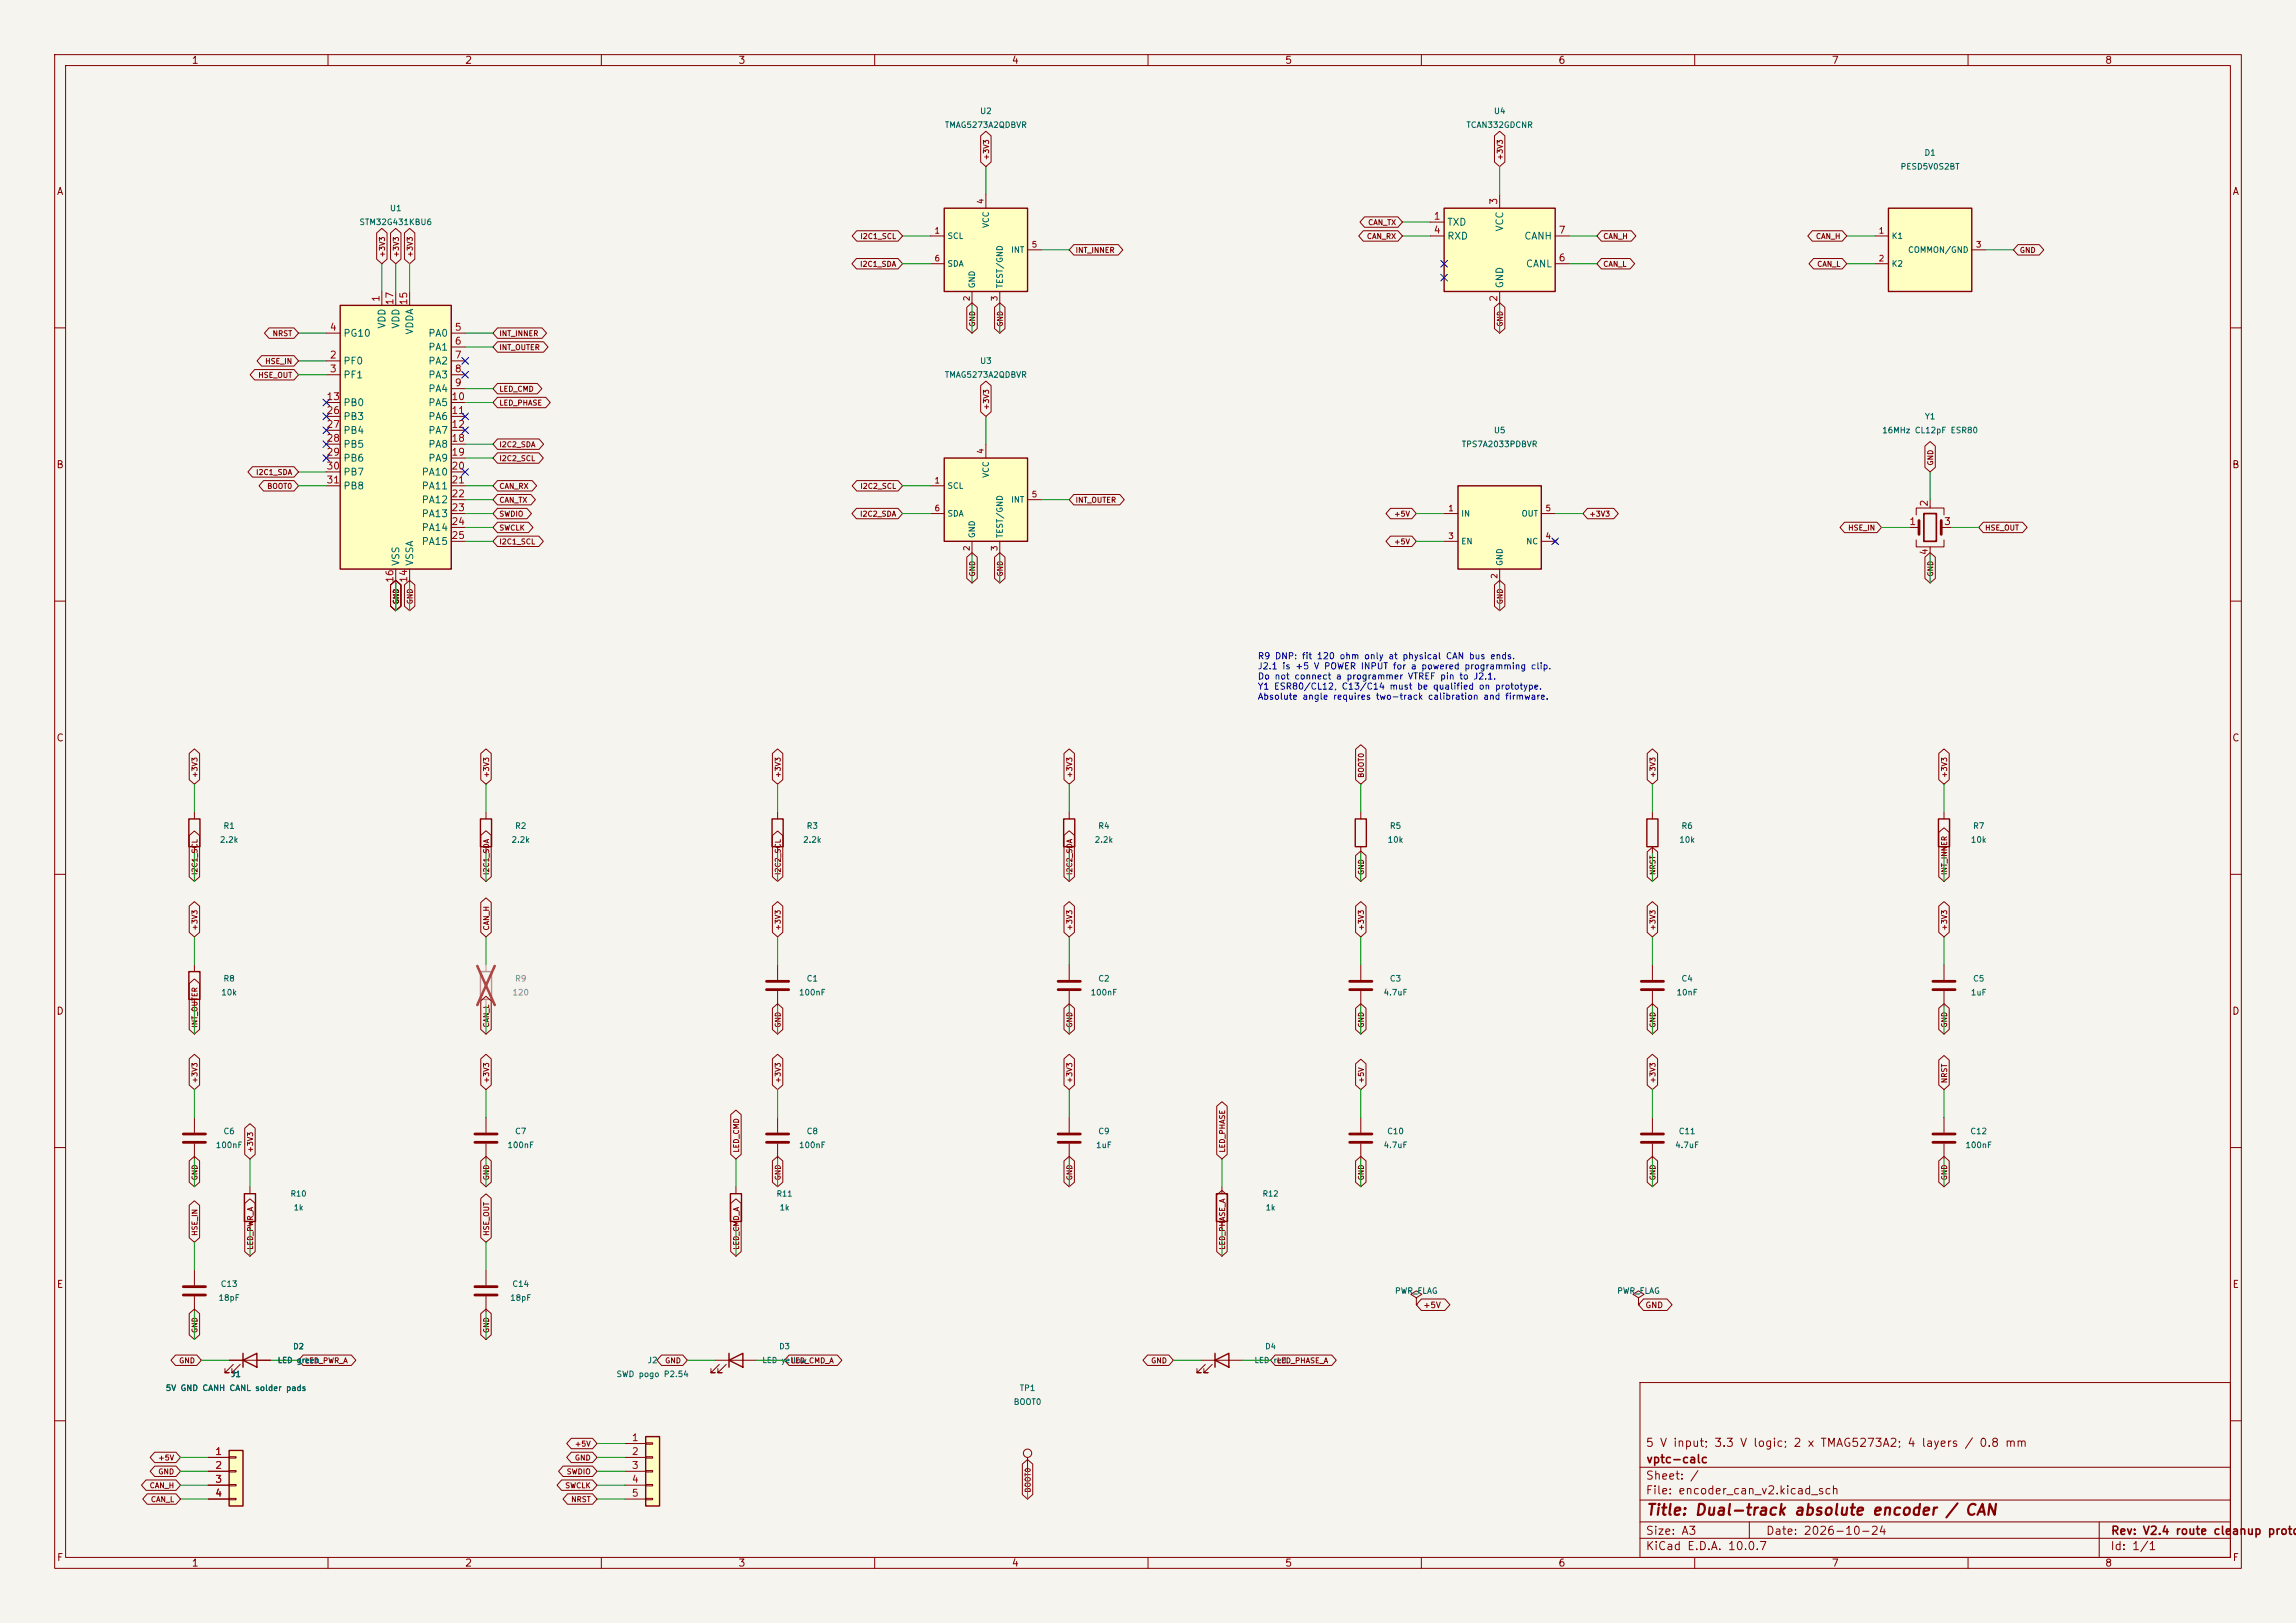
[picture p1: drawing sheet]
<svg xmlns="http://www.w3.org/2000/svg" width="420mm" height="297mm" viewBox="0 0 420 297" stroke-linecap="round" stroke-linejoin="round" font-family="sans-serif">
<defs><g id="words">
<text font-size="2" fill="#840000" x="301" y="277.8">Title: Dual-track absolute encoder / CAN</text>
<g font-size="1.5" fill="#840000">
<text x="300.9" y="265.1">5 V input; 3.3 V logic; 2 x TMAG5273A2; 4 layers / 0.8 mm</text>
<text x="301" y="268.1">vptc-calc</text>
<text x="300.9" y="273.8">File: encoder_can_v2.kicad_sch</text>
<text x="300.9" y="271.1">Sheet: /</text>
<text x="300.9" y="281.2">Size: A3</text>
<text x="322.9" y="281.2">Date: 2026-10-24</text>
<text x="386" y="281.2">Rev: V2.4 route cleanup protot</text>
<text x="300.9" y="284">KiCad E.D.A. 10.0.7</text>
<text x="385.9" y="284">Id: 1/1</text>
</g>
<g font-size="1.3" fill="#840000">
<text x="35" y="12">1</text>
<text x="85" y="12">2</text>
<text x="135" y="12">3</text>
<text x="185" y="12">4</text>
<text x="235" y="12">5</text>
<text x="285" y="12">6</text>
<text x="335" y="12">7</text>
<text x="385" y="12">8</text>
<text x="10.3" y="36">A</text>
<text x="408.3" y="36">A</text>
<text x="10.2" y="86">B</text>
<text x="408.2" y="86">B</text>
<text x="10.2" y="136">C</text>
<text x="408.2" y="136">C</text>
<text x="10.2" y="186">D</text>
<text x="408.2" y="186">D</text>
<text x="10.3" y="236">E</text>
<text x="408.3" y="236">E</text>
<text x="10.3" y="286">F</text>
<text x="35" y="287">1</text>
<text x="85" y="287">2</text>
<text x="135" y="287">3</text>
<text x="185" y="287">4</text>
<text x="235" y="287">5</text>
<text x="285" y="287">6</text>
<text x="335" y="287">7</text>
<text x="385" y="287">8</text>
<text x="408.3" y="286">F</text>
</g>
<g font-size="1.3" fill="#a90000">
<text x="262.2" y="40.5">1</text>
<text x="274.2" y="37.6" transform="rotate(-90 274.2 37.6)">3</text>
<text x="262.2" y="43">4</text>
<text x="285" y="43">7</text>
<text x="285" y="48.1">6</text>
<text x="69.7" y="55.3" transform="rotate(-90 69.7 55.3)">1</text>
<text x="72.3" y="55.9" transform="rotate(-90 72.3 55.9)">17</text>
<text x="74.8" y="55.9" transform="rotate(-90 74.8 55.9)">15</text>
<text x="274.2" y="55.3" transform="rotate(-90 274.2 55.3)">2</text>
<text x="60.2" y="65.9">2</text>
<text x="60.2" y="60.8">4</text>
<text x="83.1" y="60.8">5</text>
<text x="83.1" y="63.4">6</text>
<text x="83.1" y="65.9">7</text>
<text x="60.2" y="68.4">3</text>
<text x="83.1" y="68.4">8</text>
<text x="83.1" y="71">9</text>
<text x="59.6" y="73.5">13</text>
<text x="59.6" y="76.1">26</text>
<text x="82.5" y="73.5">10</text>
<text x="82.5" y="76.1">11</text>
<text x="59.6" y="78.6">27</text>
<text x="59.6" y="81.1">28</text>
<text x="59.6" y="83.7">29</text>
<text x="82.5" y="78.6">12</text>
<text x="82.5" y="81.1">18</text>
<text x="82.5" y="83.7">19</text>
<text x="59.6" y="86.2">30</text>
<text x="59.6" y="88.8">31</text>
<text x="82.5" y="86.2">20</text>
<text x="82.5" y="88.8">21</text>
<text x="82.5" y="91.3">22</text>
<text x="82.5" y="93.8">23</text>
<text x="352.9" y="92.8" transform="rotate(-90 352.9 92.8)">2</text>
<text x="82.5" y="96.4">24</text>
<text x="82.5" y="98.9">25</text>
<text x="349.2" y="96.4">1</text>
<text x="352.9" y="101.7" transform="rotate(-90 352.9 101.7)">4</text>
<text x="355.5" y="96.4">3</text>
<text x="72.3" y="106.7" transform="rotate(-90 72.3 106.7)">16</text>
<text x="74.8" y="106.7" transform="rotate(-90 74.8 106.7)">14</text>
<text x="39.3" y="266.6">1</text>
<text x="39.3" y="269.1">2</text>
<text x="115.5" y="264">1</text>
<text x="115.5" y="266.6">2</text>
<text x="115.5" y="269.1">3</text>
<text x="39.3" y="271.6">3</text>
<text x="39.3" y="274.2">4</text>
<text x="115.5" y="271.6">4</text>
<text x="115.5" y="274.2">5</text>
</g>
<g font-size="1.3" fill="#006464">
<text x="264.6" y="41.6">TXD</text>
<text x="264.6" y="44.1">RXD</text>
<text x="275.3" y="42.5" transform="rotate(-90 275.3 42.5)">VCC</text>
<text x="278.7" y="44.1">CANH</text>
<text x="275.3" y="52.9" transform="rotate(-90 275.3 52.9)">GND</text>
<text x="279" y="49.2">CANL</text>
<text x="62.7" y="61.9">PG10</text>
<text x="70.8" y="60.2" transform="rotate(-90 70.8 60.2)">VDD</text>
<text x="73.4" y="60.2" transform="rotate(-90 73.4 60.2)">VDD</text>
<text x="75.9" y="61.3" transform="rotate(-90 75.9 61.3)">VDDA</text>
<text x="78.2" y="61.9">PA0</text>
<text x="78.2" y="64.5">PA1</text>
<text x="62.7" y="67">PF0</text>
<text x="62.7" y="69.5">PF1</text>
<text x="78.2" y="67">PA2</text>
<text x="78.2" y="69.5">PA3</text>
<text x="62.7" y="74.6">PB0</text>
<text x="62.7" y="77.2">PB3</text>
<text x="78.2" y="72.1">PA4</text>
<text x="78.2" y="74.6">PA5</text>
<text x="78.2" y="77.2">PA6</text>
<text x="62.7" y="79.7">PB4</text>
<text x="62.7" y="82.2">PB5</text>
<text x="78.2" y="79.7">PA7</text>
<text x="78.2" y="82.2">PA8</text>
<text x="62.7" y="84.8">PB6</text>
<text x="62.7" y="87.3">PB7</text>
<text x="62.7" y="89.9">PB8</text>
<text x="77" y="87.3">PA10</text>
<text x="77" y="89.9">PA11</text>
<text x="78.2" y="84.8">PA9</text>
<text x="77" y="92.4">PA12</text>
<text x="77" y="94.9">PA13</text>
<text x="77" y="97.5">PA14</text>
<text x="77" y="100">PA15</text>
<text x="73.4" y="103.7" transform="rotate(-90 73.4 103.7)">VSS</text>
<text x="75.9" y="103.7" transform="rotate(-90 75.9 103.7)">VSSA</text>
</g>
<g font-size="1.2" fill="#0000c2">
<text x="230" y="120.9">R9 DNP: fit 120 ohm only at physical CAN bus ends.</text>
<text x="230" y="122.8">J2.1 is +5 V POWER INPUT for a powered programming clip.</text>
<text x="230" y="124.6">Do not connect a programmer VTREF pin to J2.1.</text>
<text x="230" y="126.5">Y1 ESR80/CL12, C13/C14 must be qualified on prototype.</text>
<text x="230" y="128.3">Absolute angle requires two-track calibration and firmware.</text>
</g>
<g font-size="1.1" fill="#006464">
<text x="172.7" y="23.7">TMAG5273A2QDBVR</text>
<text x="179.2" y="21.1">U2</text>
<text x="268.1" y="23.7">TCAN332GDCNR</text>
<text x="273.2" y="21.1">U4</text>
<text x="351.9" y="28.7">D1</text>
<text x="347.6" y="31.3">PESD5V0S2BT</text>
<text x="65.7" y="41.4">STM32G431KBU6</text>
<text x="71.2" y="38.9">U1</text>
<text x="181.1" y="41.8" transform="rotate(-90 181.1 41.8)">VCC</text>
<text x="173.2" y="44">SCL</text>
<text x="184.9" y="46.5">INT</text>
<text x="345.9" y="44">K1</text>
<text x="348.9" y="46.5">COMMON/GND</text>
<text x="173.2" y="49.1">SDA</text>
<text x="178.6" y="52.8" transform="rotate(-90 178.6 52.8)">GND</text>
<text x="183.7" y="52.8" transform="rotate(-90 183.7 52.8)">TEST/GND</text>
<text x="345.9" y="49.1">K2</text>
<text x="172.7" y="69.4">TMAG5273A2QDBVR</text>
<text x="179.2" y="66.8">U3</text>
<text x="352" y="77">Y1</text>
<text x="267.3" y="82.1">TPS7A2033PDBVR</text>
<text x="273.2" y="79.5">U5</text>
<text x="344.2" y="79.5">16MHz CL12pF ESR80</text>
<text x="173.2" y="89.7">SCL</text>
<text x="181.1" y="87.5" transform="rotate(-90 181.1 87.5)">VCC</text>
<text x="173.2" y="94.8">SDA</text>
<text x="184.9" y="92.2">INT</text>
<text x="267.2" y="94.8">IN</text>
<text x="278.2" y="94.8">OUT</text>
<text x="178.6" y="98.6" transform="rotate(-90 178.6 98.6)">GND</text>
<text x="183.7" y="98.6" transform="rotate(-90 183.7 98.6)">TEST/GND</text>
<text x="267.2" y="99.9">EN</text>
<text x="279.1" y="99.9">NC</text>
<text x="275.1" y="103.6" transform="rotate(-90 275.1 103.6)">GND</text>
<text x="40.1" y="154.5">2.2k</text>
<text x="40.8" y="151.9">R1</text>
<text x="93.5" y="154.5">2.2k</text>
<text x="94.1" y="151.9">R2</text>
<text x="146.8" y="154.5">2.2k</text>
<text x="147.5" y="151.9">R3</text>
<text x="200.1" y="154.5">2.2k</text>
<text x="200.8" y="151.9">R4</text>
<text x="253.7" y="154.5">10k</text>
<text x="254.1" y="151.9">R5</text>
<text x="307.1" y="154.5">10k</text>
<text x="307.5" y="151.9">R6</text>
<text x="360.4" y="154.5">10k</text>
<text x="360.8" y="151.9">R7</text>
<text x="40.8" y="179.9">R8</text>
<text x="147.5" y="179.9">C1</text>
<text x="200.8" y="179.9">C2</text>
<text x="254.1" y="179.9">C3</text>
<text x="307.5" y="179.9">C4</text>
<text x="360.8" y="179.9">C5</text>
<text x="40.4" y="182.4">10k</text>
<text x="146.1" y="182.4">100nF</text>
<text x="199.4" y="182.4">100nF</text>
<text x="253" y="182.4">4.7uF</text>
<text x="306.6" y="182.4">10nF</text>
<text x="360.4" y="182.4">1uF</text>
<text x="40.8" y="207.8">C6</text>
<text x="94.1" y="207.8">C7</text>
<text x="147.5" y="207.8">C8</text>
<text x="200.8" y="207.8">C9</text>
<text x="253.6" y="207.8">C10</text>
<text x="307" y="207.8">C11</text>
<text x="360.3" y="207.8">C12</text>
<text x="39.4" y="210.3">100nF</text>
<text x="92.7" y="210.3">100nF</text>
<text x="146.1" y="210.3">100nF</text>
<text x="200.4" y="210.3">1uF</text>
<text x="253" y="210.3">4.7uF</text>
<text x="306.3" y="210.3">4.7uF</text>
<text x="359.4" y="210.3">100nF</text>
<text x="39.9" y="238.3">18pF</text>
<text x="40.3" y="235.7">C13</text>
<text x="93.2" y="238.3">18pF</text>
<text x="93.6" y="235.7">C14</text>
<text x="255.1" y="237">PWR_FLAG</text>
<text x="295.7" y="237">PWR_FLAG</text>
<text x="118.4" y="249.7">J2</text>
<text x="30.2" y="254.8">5V GND CANH CANL solder pads</text>
<text x="42.2" y="252.3">J1</text>
<text x="112.7" y="252.3">SWD pogo P2.54</text>
<text x="185.3" y="257.3">BOOT0</text>
<text x="186.4" y="254.8">TP1</text>
</g>
<g font-size="1.1" fill="#a90000">
<text x="180.2" y="37.4" transform="rotate(-90 180.2 37.4)">4</text>
<text x="170.8" y="43">1</text>
<text x="188.6" y="45.5">5</text>
<text x="343.6" y="43">1</text>
<text x="361.3" y="45.5">3</text>
<text x="170.8" y="48.1">6</text>
<text x="343.6" y="48.1">2</text>
<text x="177.6" y="55.2" transform="rotate(-90 177.6 55.2)">2</text>
<text x="182.7" y="55.2" transform="rotate(-90 182.7 55.2)">3</text>
<text x="180.2" y="83.2" transform="rotate(-90 180.2 83.2)">4</text>
<text x="170.8" y="88.7">1</text>
<text x="170.8" y="93.8">6</text>
<text x="188.6" y="91.3">5</text>
<text x="264.8" y="93.8">1</text>
<text x="282.6" y="93.8">5</text>
<text x="177.6" y="100.9" transform="rotate(-90 177.6 100.9)">2</text>
<text x="182.7" y="100.9" transform="rotate(-90 182.7 100.9)">3</text>
<text x="264.8" y="98.9">3</text>
<text x="282.6" y="98.9">4</text>
<text x="274.1" y="106" transform="rotate(-90 274.1 106)">2</text>
</g>
<g font-size="1.1" fill="#939391">
<text x="94.1" y="179.9">R9</text>
<text x="93.6" y="182.4">120</text>
</g>
<g font-size="1.1" fill="#840000">
<text x="260.3" y="239.6">+5V</text>
<text x="300.9" y="239.6">GND</text>
</g>
<g font-size="1" fill="#840000">
<text x="181.1" y="29.4" transform="rotate(-90 181.1 29.4)">+3V3</text>
<text x="275.1" y="29.4" transform="rotate(-90 275.1 29.4)">+3V3</text>
<text x="250.2" y="41.4">CAN_TX</text>
<text x="70.6" y="47.2" transform="rotate(-90 70.6 47.2)">+3V3</text>
<text x="73.2" y="47.2" transform="rotate(-90 73.2 47.2)">+3V3</text>
<text x="75.7" y="47.2" transform="rotate(-90 75.7 47.2)">+3V3</text>
<text x="157.3" y="44">I2C1_SCL</text>
<text x="196.7" y="46.5">INT_INNER</text>
<text x="249.9" y="44">CAN_RX</text>
<text x="293.2" y="44">CAN_H</text>
<text x="332.1" y="44">CAN_H</text>
<text x="369.4" y="46.5">GND</text>
<text x="157.2" y="49">I2C1_SDA</text>
<text x="293.2" y="49">CAN_L</text>
<text x="332.3" y="49">CAN_L</text>
<text x="178.6" y="59.9" transform="rotate(-90 178.6 59.9)">GND</text>
<text x="183.7" y="59.9" transform="rotate(-90 183.7 59.9)">GND</text>
<text x="275.1" y="59.9" transform="rotate(-90 275.1 59.9)">GND</text>
<text x="49.8" y="61.7">NRST</text>
<text x="91.2" y="61.7">INT_INNER</text>
<text x="91.2" y="64.3">INT_OUTER</text>
<text x="47.1" y="69.4">HSE_OUT</text>
<text x="48.4" y="66.8">HSE_IN</text>
<text x="91.2" y="71.9">LED_CMD</text>
<text x="91.2" y="74.4">LED_PHASE</text>
<text x="181.1" y="75.1" transform="rotate(-90 181.1 75.1)">+3V3</text>
<text x="91.2" y="82.1">I2C2_SDA</text>
<text x="46.7" y="87.1">I2C1_SDA</text>
<text x="48.8" y="89.7">BOOT0</text>
<text x="91.2" y="84.6">I2C2_SCL</text>
<text x="91.2" y="89.7">CAN_RX</text>
<text x="157.3" y="89.7">I2C2_SCL</text>
<text x="353.8" y="85.3" transform="rotate(-90 353.8 85.3)">GND</text>
<text x="91.2" y="92.2">CAN_TX</text>
<text x="91.2" y="94.8">SWDIO</text>
<text x="157.2" y="94.8">I2C2_SDA</text>
<text x="196.7" y="92.2">INT_OUTER</text>
<text x="254.9" y="94.8">+5V</text>
<text x="290.6" y="94.8">+3V3</text>
<text x="91.2" y="97.3">SWCLK</text>
<text x="91.2" y="99.8">I2C1_SCL</text>
<text x="254.9" y="99.8">+5V</text>
<text x="338" y="97.3">HSE_IN</text>
<text x="363" y="97.3">HSE_OUT</text>
<text x="178.6" y="105.6" transform="rotate(-90 178.6 105.6)">GND</text>
<text x="183.7" y="105.6" transform="rotate(-90 183.7 105.6)">GND</text>
<text x="353.8" y="105.6" transform="rotate(-90 353.8 105.6)">GND</text>
<text x="73.2" y="110.7" transform="rotate(-90 73.2 110.7)">GND</text>
<text x="75.7" y="110.7" transform="rotate(-90 75.7 110.7)">GND</text>
<text x="275.1" y="110.7" transform="rotate(-90 275.1 110.7)">GND</text>
<text x="36.3" y="142.4" transform="rotate(-90 36.3 142.4)">+3V3</text>
<text x="89.7" y="142.4" transform="rotate(-90 89.7 142.4)">+3V3</text>
<text x="143" y="142.4" transform="rotate(-90 143 142.4)">+3V3</text>
<text x="196.4" y="142.4" transform="rotate(-90 196.4 142.4)">+3V3</text>
<text x="249.7" y="142.4" transform="rotate(-90 249.7 142.4)">BOOT0</text>
<text x="303" y="142.4" transform="rotate(-90 303 142.4)">+3V3</text>
<text x="356.4" y="142.4" transform="rotate(-90 356.4 142.4)">+3V3</text>
<text x="36.3" y="160.2" transform="rotate(-90 36.3 160.2)">I2C1_SCL</text>
<text x="89.7" y="160.2" transform="rotate(-90 89.7 160.2)">I2C1_SDA</text>
<text x="143" y="160.2" transform="rotate(-90 143 160.2)">I2C2_SCL</text>
<text x="196.4" y="160.2" transform="rotate(-90 196.4 160.2)">I2C2_SDA</text>
<text x="249.7" y="160.2" transform="rotate(-90 249.7 160.2)">GND</text>
<text x="303" y="160.2" transform="rotate(-90 303 160.2)">NRST</text>
<text x="356.4" y="160.2" transform="rotate(-90 356.4 160.2)">INT_INNER</text>
<text x="36.3" y="170.4" transform="rotate(-90 36.3 170.4)">+3V3</text>
<text x="89.7" y="170.4" transform="rotate(-90 89.7 170.4)">CAN_H</text>
<text x="143" y="170.4" transform="rotate(-90 143 170.4)">+3V3</text>
<text x="196.4" y="170.4" transform="rotate(-90 196.4 170.4)">+3V3</text>
<text x="249.7" y="170.4" transform="rotate(-90 249.7 170.4)">+3V3</text>
<text x="303" y="170.4" transform="rotate(-90 303 170.4)">+3V3</text>
<text x="356.4" y="170.4" transform="rotate(-90 356.4 170.4)">+3V3</text>
<text x="36.3" y="188.2" transform="rotate(-90 36.3 188.2)">INT_OUTER</text>
<text x="89.7" y="188.2" transform="rotate(-90 89.7 188.2)">CAN_L</text>
<text x="143" y="188.2" transform="rotate(-90 143 188.2)">GND</text>
<text x="196.4" y="188.2" transform="rotate(-90 196.4 188.2)">GND</text>
<text x="249.7" y="188.2" transform="rotate(-90 249.7 188.2)">GND</text>
<text x="303" y="188.2" transform="rotate(-90 303 188.2)">GND</text>
<text x="356.4" y="188.2" transform="rotate(-90 356.4 188.2)">GND</text>
<text x="36.3" y="198.3" transform="rotate(-90 36.3 198.3)">+3V3</text>
<text x="89.7" y="198.3" transform="rotate(-90 89.7 198.3)">+3V3</text>
<text x="143" y="198.3" transform="rotate(-90 143 198.3)">+3V3</text>
<text x="196.4" y="198.3" transform="rotate(-90 196.4 198.3)">+3V3</text>
<text x="249.7" y="198.3" transform="rotate(-90 249.7 198.3)">+5V</text>
<text x="303" y="198.3" transform="rotate(-90 303 198.3)">+3V3</text>
<text x="356.4" y="198.3" transform="rotate(-90 356.4 198.3)">NRST</text>
<text x="46.5" y="211" transform="rotate(-90 46.5 211)">+3V3</text>
<text x="135.4" y="211" transform="rotate(-90 135.4 211)">LED_CMD</text>
<text x="224.3" y="211" transform="rotate(-90 224.3 211)">LED_PHASE</text>
<text x="36.3" y="216.1" transform="rotate(-90 36.3 216.1)">GND</text>
<text x="89.7" y="216.1" transform="rotate(-90 89.7 216.1)">GND</text>
<text x="143" y="216.1" transform="rotate(-90 143 216.1)">GND</text>
<text x="196.4" y="216.1" transform="rotate(-90 196.4 216.1)">GND</text>
<text x="249.7" y="216.1" transform="rotate(-90 249.7 216.1)">GND</text>
<text x="303" y="216.1" transform="rotate(-90 303 216.1)">GND</text>
<text x="356.4" y="216.1" transform="rotate(-90 356.4 216.1)">GND</text>
<text x="36.3" y="226.3" transform="rotate(-90 36.3 226.3)">HSE_IN</text>
<text x="89.7" y="226.3" transform="rotate(-90 89.7 226.3)">HSE_OUT</text>
<text x="46.5" y="228.8" transform="rotate(-90 46.5 228.8)">LED_PWR_A</text>
<text x="135.4" y="228.8" transform="rotate(-90 135.4 228.8)">LED_CMD_A</text>
<text x="224.3" y="228.8" transform="rotate(-90 224.3 228.8)">LED_PHASE_A</text>
<text x="36.3" y="244" transform="rotate(-90 36.3 244)">GND</text>
<text x="89.7" y="244" transform="rotate(-90 89.7 244)">GND</text>
<text x="32.7" y="249.7">GND</text>
<text x="55.7" y="249.7">LED_PWR_A</text>
<text x="121.6" y="249.7">GND</text>
<text x="144.6" y="249.7">LED_CMD_A</text>
<text x="210.5" y="249.7">GND</text>
<text x="233.5" y="249.7">LED_PHASE_A</text>
<text x="28.9" y="267.5">+5V</text>
<text x="105.1" y="264.9">+5V</text>
<text x="105.1" y="267.5">GND</text>
<text x="27.3" y="272.6">CAN_H</text>
<text x="27.5" y="275.1">CAN_L</text>
<text x="28.9" y="270">GND</text>
<text x="103.3" y="272.6">SWCLK</text>
<text x="103.6" y="270">SWDIO</text>
<text x="104.4" y="275.1">NRST</text>
<text x="188.7" y="273.2" transform="rotate(-90 188.7 273.2)">BOOT0</text>
</g>
<g font-size="1" fill="#006464">
<text x="53.1" y="219.2">R10</text>
<text x="53.6" y="221.7">1k</text>
<text x="142" y="219.2">R11</text>
<text x="142.5" y="221.7">1k</text>
<text x="230.9" y="219.2">R12</text>
<text x="231.4" y="221.7">1k</text>
<text x="50.7" y="249.7">LED green</text>
<text x="53.5" y="247.1">D2</text>
<text x="139.4" y="249.7">LED yellow</text>
<text x="142.4" y="247.1">D3</text>
<text x="229.4" y="249.7">LED red</text>
<text x="231.3" y="247.1">D4</text>
</g>
</g></defs>
<path d="M0 0h420v297h-420z" fill="#f5f4ef" stroke="#f5f4ef" stroke-width=".18"/>
<g fill="none" stroke="#840000" stroke-width=".18">
<path d="M10 10h400v277h-400zM12 12h396v273h-396zM60 10v2M110 10v2M160 10v2M210 10v2M260 10v2M310 10v2M360 10v2M10 60h2M408 60h2M10 110h2"/>
<path d="M408 110h2M10 160h2M408 160h2M10 210h2M408 210h2M35.6 232.4v2.8M35.6 237.2v2.8M300 253h108v32h-108zM10 260h2M300 278.5h108M300 274.5h108M300 268.5h108"/>
<path d="M320 278.5v3M384 278.5v6.5M408 260h2M60 285v2M110 285v2M160 285v2M210 285v2M260 285v2M300 281.5h108M310 285v2M360 285v2"/>
</g>
<path d="M33.5 235.5h4.1M33.5 237h4.1" fill="none" stroke="#840000" stroke-width=".51"/>
<path d="M172.7 83.8h15.3v15.3h-15.3z" fill="#ffffc2"/>
<path d="M172.7 83.8h15.3v15.3h-15.3zM34.5 149.9h2.1v5h-2.1z" fill="none" stroke="#840000" stroke-width=".25"/>
<path d="M170.2 88.9h2.5M170.2 94h2.5M177.8 99.1v2.5M180.3 81.3v2.5M182.9 99.1v2.5M188 91.4h2.5M35.6 148.6v1.3M35.6 154.9v1.3" fill="none" stroke="#840000" stroke-width=".18"/>
<path d="M62.2 55.9h20.3v48.2h-20.3z" fill="#ffffc2"/>
<path d="M62.2 55.9h20.3v48.2h-20.3zM141.2 149.9h2.1v5h-2.1zM44.4 248.9l2.6-1.3v2.6zM44.4 247.6v2.6" fill="none" stroke="#840000" stroke-width=".25"/>
<g fill="none" stroke="#840000" stroke-width=".18">
<path d="M69.8 53.3v2.6M72.4 53.3v2.6M74.9 53.3v2.6M59.7 66h2.5M59.7 68.6h2.5M59.7 61h2.5M59.7 73.7h2.5M59.7 76.2h2.5M59.7 78.7h2.5M82.5 66h2.6M82.5 68.6h2.6M82.5 61h2.6"/>
<path d="M82.5 63.5h2.6M82.5 71.1h2.6M82.5 73.7h2.6M82.5 76.2h2.6M82.5 78.7h2.6M59.7 81.3h2.5M59.7 83.8h2.5M59.7 86.4h2.5M59.7 88.9h2.5M82.5 81.3h2.6M82.5 83.8h2.6M82.5 86.4h2.6"/>
<path d="M82.5 88.9h2.6M82.5 91.4h2.6M82.5 94h2.6M82.5 96.5h2.6M82.5 99.1h2.6M72.4 104.1v2.6M74.9 104.1v2.6M142.2 148.6v1.3M142.2 154.9v1.3M259.1 237.5l1-.6-1-.7-1 .7 1 .6v1.3M259.1 238.8h.1M41.9 248.9h7.6"/>
<path d="M42.7 249.7l-1.6 1.5h.8h-.8v-.8M43.9 249.7l-1.5 1.5h.8h-.8v-.8"/>
</g>
<path d="M118.1 262.9h2.5v12.7h-2.5z" fill="#ffffc2"/>
<path d="M118.1 262.9h2.5v12.7h-2.5z" fill="none" stroke="#840000" stroke-width=".25"/>
<path d="M248.9 204.5v2.8M248.9 209.3v2.8M114.3 264.2h3.8M114.3 266.7h3.8M114.3 269.2h3.8M114.3 271.8h3.8M114.3 274.3h3.8M118.1 264h1.3v.3h-1.3zM118.1 266.6h1.3v.2h-1.3zM118.1 269.1h1.3v.3h-1.3zM118.1 271.7h1.3v.2h-1.3zM118.1 274.2h1.3v.2h-1.3z" fill="none" stroke="#840000" stroke-width=".18"/>
<path d="M246.9 207.5h4.1M246.9 209h4.1" fill="none" stroke="#840000" stroke-width=".51"/>
<path d="M172.7 38.1h15.3v15.2h-15.3z" fill="#ffffc2"/>
<path d="M172.7 38.1h15.3v15.2h-15.3zM194.6 149.9h2v5h-2zM247.9 149.9h2v5h-2zM133.6 218.4h2v5.1h-2zM222.5 218.4h2v5.1h-2zM133.3 248.9l2.6-1.3v2.6zM133.3 247.6v2.6M222.2 248.9l2.6-1.3v2.6zM222.2 247.6v2.6" fill="none" stroke="#840000" stroke-width=".25"/>
<g fill="none" stroke="#840000" stroke-width=".18">
<path d="M180.3 35.6v2.5M170.2 43.2h2.5M170.2 48.3h2.5M177.8 53.3v2.6M182.9 53.3v2.6M188 45.7h2.5M195.6 148.6v1.3M195.6 154.9v1.3M248.9 148.6v1.3M248.9 154.9v1.3M142.2 176.5v2.8M195.6 176.5v2.8"/>
<path d="M248.9 176.5v2.8M142.2 181.4v2.8M195.6 181.4v2.8M248.9 181.4v2.8M134.6 217.2v1.2M142.2 204.5v2.8M142.2 209.3v2.8M195.6 204.5v2.8M195.6 209.3v2.8M223.5 217.2v1.2M134.6 223.5v1.3M223.5 223.5v1.3"/>
<path d="M299.7 237.5l1-.6-1-.7-1 .7 1 .6v1.3M299.7 238.8h.1M130.8 248.9h7.6M131.6 249.7l-1.6 1.5h.8h-.8v-.8M132.8 249.7l-1.5 1.5h.8h-.8v-.8M219.7 248.9h7.6M220.5 249.7l-1.6 1.5h.8h-.8v-.8M221.7 249.7l-1.5 1.5h.8h-.8v-.8"/>
</g>
<path d="M140.2 179.6h4.1M193.5 179.6h4.1M246.9 179.6h4.1M140.2 181.1h4.1M193.5 181.1h4.1M246.9 181.1h4.1M140.2 207.5h4.1M140.2 209h4.1M193.5 207.5h4.1M193.5 209h4.1" fill="none" stroke="#840000" stroke-width=".51"/>
<path d="M41.9 265.4h2.5v10.2h-2.5z" fill="#ffffc2"/>
<path d="M41.9 265.4h2.5v10.2h-2.5z" fill="none" stroke="#840000" stroke-width=".25"/>
<g fill="none" stroke="#840000" stroke-width=".18">
<path d="M38.1 266.7h3.8M38.1 269.2h3.8M38.1 271.8h3.8M38.1 274.3h3.8M41.9 266.6h1.3v.2h-1.3zM41.9 269.1h1.3v.3h-1.3zM41.9 271.7h1.3v.2h-1.3zM41.9 274.2h1.3v.2h-1.3zM188 266.7v2.5"/>
<circle cx="188" cy="265.9" r=".76"/>
</g>
<path d="M266.7 88.9h15.2v15.2h-15.2z" fill="#ffffc2"/>
<path d="M266.7 88.9h15.2v15.2h-15.2zM87.9 149.9h2v5h-2z" fill="none" stroke="#840000" stroke-width=".25"/>
<path d="M264.2 94h2.5M264.2 99.1h2.5M281.9 94h2.6M281.9 99.1h2.6M284.1 98.7l.8 .7M284.9 98.7l-.8 .7M274.3 104.1v2.6M88.9 148.6v1.3M88.9 154.9v1.3" fill="none" stroke="#840000" stroke-width=".18"/>
<path d="M264.2 38.1h20.3v15.2h-20.3z" fill="#ffffc2"/>
<path d="M264.2 38.1h20.3v15.2h-20.3zM301.2 149.9h2.1v5h-2.1zM34.5 177.8h2.1v5.1h-2.1z" fill="none" stroke="#840000" stroke-width=".25"/>
<g fill="none" stroke="#840000" stroke-width=".18">
<path d="M274.3 35.6v2.5M261.6 40.6h2.6M261.6 43.2h2.6M274.3 53.3v2.6M284.5 43.2h2.5M284.5 48.3h2.5M302.3 148.6v1.3M302.3 154.9v1.3M35.6 176.5v1.3M302.3 176.5v2.8M35.6 182.9v1.3M302.3 181.4v2.8"/>
<path d="M88.9 204.5v2.8M88.9 209.3v2.8M302.3 204.5v2.8M302.3 209.3v2.8M355.6 204.5v2.8M355.6 209.3v2.8M88.9 232.4v2.8M88.9 237.2v2.8"/>
</g>
<path d="M300.2 179.6h4.1M300.2 181.1h4.1M86.9 207.5h4M86.9 209h4M300.2 207.5h4.1M300.2 209h4.1M353.6 207.5h4M353.6 209h4M86.9 235.5h4M86.9 237h4" fill="none" stroke="#840000" stroke-width=".51"/>
<path d="M87.9 177.8h2v5.1h-2z" fill="none" stroke="#9c9b98" stroke-width=".25"/>
<path d="M88.9 176.5v1.3M88.9 182.9v1.3" fill="none" stroke="#9c9b98" stroke-width=".18"/>
<path d="M87.3 176.8l3.2 7.1M90.5 176.8l-3.2 7.1" fill="none" stroke="#e12e31" stroke-width=".46"/>
<path d="M345.4 38.1h15.3v15.2h-15.3z" fill="#ffffc2"/>
<path d="M345.4 38.1h15.3v15.2h-15.3zM354.6 149.9h2v5h-2zM44.7 218.4h2v5.1h-2z" fill="none" stroke="#840000" stroke-width=".25"/>
<g fill="none" stroke="#840000" stroke-width=".18">
<path d="M179.4 24.9l.9-.9 1 .9v4.7l-1 .9-.9-.9zM249.6 39.7h6.1l.8 .9-.8 1h-6.1l-.8-1zM273.4 24.9l.9-.9 1 .9v4.7l-1 .9-.9-.9zM68.9 42.6l.9-.8 1 .8v4.8l-1 .9-.9-.9zM71.4 42.6l1-.8 .9 .8v4.8l-.9 .9-1-.9zM74 42.6l.9-.8 1 .8v4.8l-1 .9-.9-.9zM156.7 47.3h7.6l.8 1-.8 .9h-7.6l-.9-.9zM156.7 42.2h7.6l.8 1-.8 .9h-7.6l-.8-.9zM176.8 56.2l1-.8 1 .8v3.9l-1 .9-1-.9zM181.9 56.2l1-.8 .9 .8v3.9l-.9 .9-1-.9zM196.4 44.8h8.2l.8 .9-.8 1h-8.2l-.8-1zM249.4 42.2h6.3l.8 1-.8 .9h-6.3l-.9-.9z"/>
<path d="M273.4 56.2l.9-.8 1 .8v3.9l-1 .9-.9-.9zM292.9 47.3h5.3l.8 1-.8 .9h-5.3l-.8-.9zM292.9 42.2h5.5l.8 1-.8 .9h-5.5l-.8-.9zM331.5 42.2h5.5l.8 1-.8 .9h-5.5l-.8-.9zM331.7 47.3h5.3l.8 1-.8 .9h-5.3l-.8-.9zM342.9 43.2h2.5M342.9 48.3h2.5M360.7 45.7h2.5M369.1 44.8h3.9l.9 .9-.9 1h-3.9l-.8-1zM46.6 67.6h7.2l.8 1-.8 .9h-7.2l-.8-.9zM47.8 65.1h6l.8 .9-.8 1h-6l-.8-1zM49.2 60h4.6l.8 1-.8 .9h-4.6l-.8-.9z"/>
<path d="M91 70.2h7.3l.8 .9-.8 1h-7.3l-.8-1zM91 60h8.1l.9 1-.9 .9h-8.1l-.8-.9zM91 62.5h8.4l.8 1-.8 1h-8.4l-.8-1zM91 72.7h8.8l.9 1-.9 .9h-8.8l-.8-.9zM179.4 70.6l.9-.9 1 .9v4.8l-1 .8-.9-.8zM46.2 85.4h7.6l.8 1-.8 .9h-7.6l-.9-.9zM48.2 87.9h5.6l.8 1-.8 1h-5.6l-.8-1zM91 95.6h5.7l.8 .9-.8 1h-5.7l-.8-1zM91 98.1h7.6l.8 1-.8 .9h-7.6l-.8-.9zM91 80.3h7.6l.8 1-.8 .9h-7.6l-.8-.9zM91 82.9h7.6l.8 .9-.8 1h-7.6l-.8-1zM91 87.9h6.3l.9 1-.9 1h-6.3l-.8-1z"/>
<path d="M91 90.5h6.1l.8 .9-.8 1h-6.1l-.8-1zM91 93h5.4l.8 1-.8 .9h-5.4l-.8-.9zM156.7 93h7.6l.8 1-.8 .9h-7.6l-.9-.9zM156.7 87.9h7.6l.8 1-.8 1h-7.6l-.8-1zM196.4 90.5h8.4l.9 .9-.9 1h-8.4l-.8-1zM254.4 93h3.8l.9 1-.9 .9h-3.8l-.9-.9zM254.4 98.1h3.8l.9 1-.9 .9h-3.8l-.9-.9zM290.4 93h4.8l.8 1-.8 .9h-4.8l-.8-.9zM337.4 95.6h5.9l.9 .9-.9 1h-5.9l-.8-1zM349.2 96.5h1.8M350.5 94.2v-1.2h5.1v1.2M350.5 98.8v1.3h5.1v-1.3"/>
<path d="M352.1 81.6l1-.8 .9 .8v3.9l-.9 .9-1-.9zM353.1 91.4v1.6M355.1 96.5h1.8M362.8 95.6h7.2l.8 .9-.8 1h-7.2l-.9-1zM71.4 107l1-.8 .9 .8v3.9l-.9 .9-1-.9zM74 107l.9-.8 1 .8v3.9l-1 .9-.9-.9zM176.8 102l1-.9 1 .9v3.8l-1 .9-1-.9zM181.9 102l1-.9 .9 .9v3.8l-.9 .9-1-.9zM273.4 107l.9-.8 1 .8v3.9l-1 .9-.9-.9zM352.1 102l1-.9 .9 .9v3.8l-.9 .9-1-.9zM353.1 100.1v1.5M34.6 137.9l1-.9 .9 .9v4.8l-.9 .8-1-.8z"/>
<path d="M87.9 137.9l1-.9 1 .9v4.8l-1 .8-1-.8zM141.3 137.9l.9-.9 1 .9v4.8l-1 .8-.9-.8zM194.6 137.9l1-.9 .9 .9v4.8l-.9 .8-1-.8zM248 137.1l.9-.8 1 .8v5.6l-1 .8-.9-.8zM301.3 137.9l1-.9 .9 .9v4.8l-.9 .8-1-.8zM354.6 137.9l1-.9 1 .9v4.8l-1 .8-1-.8zM34.6 152.9l1-.8 .9 .8v7.6l-.9 .8-1-.8zM87.9 152.9l1-.9 1 .9v7.6l-1 .8-1-.8zM141.3 152.9l.9-.8 1 .8v7.6l-1 .8-.9-.8zM194.6 152.9l1-.9 .9 .9v7.6l-.9 .8-1-.8zM248 156.6l.9-.9 1 .9v3.9l-1 .8-.9-.8zM301.3 155.9l1-.8 .9 .8v4.6l-.9 .8-1-.8z"/>
<path d="M354.6 152.3l1-.8 1 .8v8.2l-1 .8-1-.8zM355.6 148.6v1.3M355.6 154.9v1.3M34.6 180l1-.8 .9 .8v8.4l-.9 .8-1-.8zM34.6 165.8l1-.8 .9 .8v4.8l-.9 .9-1-.9zM87.9 165.1l1-.8 1 .8v5.5l-1 .9-1-.9zM141.3 165.8l.9-.8 1 .8v4.8l-1 .9-.9-.9zM194.6 165.8l1-.8 .9 .8v4.8l-.9 .9-1-.9zM248 165.8l.9-.8 1 .8v4.8l-1 .9-.9-.9zM301.3 165.8l1-.8 .9 .8v4.8l-.9 .9-1-.9zM354.6 165.8l1-.8 1 .8v4.8l-1 .9-1-.9zM355.6 176.5v2.8"/>
<path d="M34.6 193.8l1-.9 .9 .9v4.8l-.9 .8-1-.8zM87.9 183.1l1-.8 1 .8v5.3l-1 .8-1-.8zM87.9 193.8l1-.9 1 .9v4.8l-1 .8-1-.8zM141.3 193.8l.9-.9 1 .9v4.8l-1 .8-.9-.8zM141.3 184.5l.9-.8 1 .8v3.9l-1 .8-.9-.8zM194.6 184.5l1-.8 .9 .8v3.9l-.9 .8-1-.8zM194.6 193.8l1-.9 .9 .9v4.8l-.9 .8-1-.8zM248 184.5l.9-.8 1 .8v3.9l-1 .8-.9-.8zM248 194.7l.9-.9 1 .9v3.9l-1 .8-.9-.8zM301.3 184.5l1-.8 .9 .8v3.9l-.9 .8-1-.8zM301.3 193.8l1-.9 .9 .9v4.8l-.9 .8-1-.8zM354.6 184.5l1-.8 1 .8v3.9l-1 .8-1-.8z"/>
<path d="M354.6 194l1-.8 1 .8v4.6l-1 .8-1-.8zM355.6 181.4v2.8M34.6 212.4l1-.8 .9 .8v3.9l-.9 .9-1-.9zM35.6 204.5v2.8M35.6 209.3v2.8M44.8 206.5l.9-.9 1 .9v4.8l-1 .8-.9-.8zM45.7 217.2v1.2M87.9 219.3l1-.8 1 .8v7.2l-1 .8-1-.8zM87.9 212.4l1-.8 1 .8v3.9l-1 .9-1-.9zM133.7 204l.9-.9 1 .9v7.3l-1 .8-.9-.8zM141.3 212.4l.9-.8 1 .8v3.9l-1 .9-.9-.9zM194.6 212.4l1-.8 .9 .8v3.9l-.9 .9-1-.9z"/>
<path d="M222.6 202.4l.9-.8 1 .8v8.9l-1 .8-.9-.8zM222.6 218.7l.9-.9 1 .9v10.3l-1 .9-.9-.9zM248 212.4l.9-.8 1 .8v3.9l-1 .9-.9-.9zM301.3 212.4l1-.8 .9 .8v3.9l-.9 .9-1-.9zM354.6 212.4l1-.8 1 .8v3.9l-1 .9-1-.9zM34.6 220.6l1-.9 .9 .9v5.9l-.9 .8-1-.8zM44.8 220.2l.9-.8 1 .8v8.8l-1 .9-.9-.9zM45.7 223.5v1.3M133.7 220.2l.9-.8 1 .8v8.8l-1 .9-.9-.9zM260 237.7h4.3l.9 1.1-.9 1h-4.3l-.9-1zM300.6 237.7h4.3l1 1.1-1 1h-4.3l-.9-1zM32.1 248h3.9l.8 .9-.8 1h-3.9l-.8-1z"/>
<path d="M34.6 240.4l1-.8 .9 .8v3.9l-.9 .8-1-.8zM41.9 248.9h2.5M47 248.9h2.5M55.4 248h8.9l.8 .9-.8 1h-8.9l-.8-1zM87.9 240.4l1-.8 1 .8v3.9l-1 .8-1-.8zM121 248h3.9l.8 .9-.8 1h-3.9l-.8-1zM144.3 248h8.9l.8 .9-.8 1h-8.9l-.8-1zM209.9 248h3.9l.8 .9-.8 1h-3.9l-.8-1zM233.2 248h10.4l.8 .9-.8 1h-10.4l-.8-1zM26.7 270.8h5.5l.8 1-.8 .9h-5.5l-.8-.9zM26.9 273.4h5.3l.8 .9-.8 1h-5.3l-.8-1zM28.3 265.7h3.9l.8 1-.8 1h-3.9l-.8-1z"/>
<path d="M28.3 268.3h3.9l.8 .9-.8 1h-3.9l-.8-1zM38.1 266.7h3.8M38.1 269.2h3.8M38.1 271.8h3.8M38.1 274.3h3.8M102.7 270.8h5.7l.8 1-.8 .9h-5.7l-.8-.9zM103 268.3h5.4l.8 .9-.8 1h-5.4l-.8-1zM103.8 273.4h4.6l.8 .9-.8 1h-4.6l-.8-1zM104.5 263.2h3.9l.8 1-.8 .9h-3.9l-.8-.9zM104.5 265.7h3.9l.8 1-.8 1h-3.9l-.8-1zM187 267.9l1-.8 .9 .8v5.6l-.9 .8-1-.8z"/>
</g>
<path d="M351 95.3v2.5M355.1 95.3v2.5M353.6 179.6h4M353.6 181.1h4M33.5 207.5h4.1M33.5 209h4.1" fill="none" stroke="#840000" stroke-width=".51"/>
<path d="M351.9 94h2.3v5.1h-2.3z" fill="none" stroke="#840000" stroke-width=".3"/>
<g fill="none" stroke="#009600" stroke-width=".18">
<path d="M180.3 30.5v5.1M274.3 30.5v5.1M69.8 48.3v5M72.4 48.3v5M74.9 48.3v5M165.1 43.2h5.1M165.1 48.3h5.1M177.8 55.9v5.1M182.9 55.9v5.1M190.5 45.7h5.1M256.5 43.2h5.1M256.5 40.6h5.1"/>
<path d="M274.3 55.9v5.1M287 43.2h5.1M287 48.3h5.1M337.8 43.2h5.1M337.8 48.3h5.1M363.2 45.7h5.1M54.6 61h5.1M54.6 66h5.1M54.6 68.6h5.1M85.1 61h5.1M85.1 73.7h5.1M85.1 63.5h5.1"/>
<path d="M85.1 71.1h5.1M180.3 76.2v5.1M54.6 88.9h5.1M54.6 86.4h5.1M85.1 91.4h5.1M85.1 94h5.1M85.1 96.5h5.1M85.1 99.1h5.1M85.1 88.9h5.1M85.1 83.8h5.1M85.1 81.3h5.1M165.1 94h5.1"/>
<path d="M165.1 88.9h5.1M190.5 91.4h5.1M259.1 94h5.1M259.1 99.1h5.1M284.5 94h5.1M344.2 96.5h5M353.1 86.4v5M356.9 96.5h5M72.4 106.7v5.1M74.9 106.7v5.1M177.8 101.6v5.1M182.9 101.6v5.1"/>
<path d="M274.3 106.7v5.1M353.1 101.6v5.1M35.6 143.5v5.1M35.6 156.2v5.1M88.9 143.5v5.1M88.9 156.2v5.1M142.2 143.5v5.1M142.2 156.2v5.1M195.6 143.5v5.1M195.6 156.2v5.1M248.9 143.5v5.1M248.9 156.2v5.1"/>
<path d="M302.3 143.5v5.1M302.3 156.2v5.1M355.6 143.5v5.1M355.6 156.2v5.1M35.6 171.5v5M88.9 171.5v5M142.2 171.5v5M195.6 171.5v5M248.9 171.5v5M302.3 171.5v5M355.6 171.5v5M35.6 184.2v5"/>
<path d="M35.6 199.4v5.1M88.9 184.2v5M88.9 199.4v5.1M142.2 184.2v5M142.2 199.4v5.1M195.6 184.2v5M195.6 199.4v5.1M248.9 184.2v5M248.9 199.4v5.1M302.3 184.2v5M302.3 199.4v5.1M355.6 184.2v5"/>
<path d="M355.6 199.4v5.1M35.6 212.1v5.1M45.7 212.1v5.1M88.9 212.1v5.1M134.6 212.1v5.1M142.2 212.1v5.1M195.6 212.1v5.1M223.5 212.1v5.1M248.9 212.1v5.1M302.3 212.1v5.1M355.6 212.1v5.1M35.6 227.3v5.1"/>
<path d="M45.7 224.8v5.1M88.9 227.3v5.1M134.6 224.8v5.1M223.5 224.8v5.1M35.6 240v5.1M36.8 248.9h5.1M49.5 248.9h5.1M88.9 240v5.1M125.7 248.9h5.1M138.4 248.9h5.1M214.6 248.9h5.1M227.3 248.9h5.1"/>
<path d="M33 274.3h5.1M33 271.8h5.1M33 269.2h5.1M33 266.7h5.1M109.2 274.3h5.1M109.2 271.8h5.1M109.2 269.2h5.1M109.2 266.7h5.1M109.2 264.2h5.1M188 269.2v5.1"/>
</g>
<g fill="none" stroke="#000084" stroke-width=".18">
<path d="M263.6 47.7l1.2 1.2M263.6 50.2l1.2 1.2M264.8 47.7l-1.2 1.2M264.8 50.2l-1.2 1.2M59.1 78.1l1.2 1.2M59.1 75.6l1.2 1.2M59.1 73.1l1.2 1.2M60.3 78.1l-1.2 1.2M60.3 75.6l-1.2 1.2M60.3 73.1l-1.2 1.2M84.5 75.6l1.2 1.2M84.5 65.4l1.2 1.2"/>
<path d="M84.5 68l1.2 1.2M84.5 78.1l1.2 1.2M85.7 75.6l-1.2 1.2M85.7 65.4l-1.2 1.2M85.7 68l-1.2 1.2M85.7 78.1l-1.2 1.2M59.1 83.2l1.2 1.2M59.1 80.7l1.2 1.2M60.3 83.2l-1.2 1.2M60.3 80.7l-1.2 1.2M84.5 85.8l1.2 1.2M85.7 85.8l-1.2 1.2"/>
<path d="M283.9 98.5l1.2 1.2M285.1 98.5l-1.2 1.2"/>
</g>
<use href="#words"/>
</svg>
